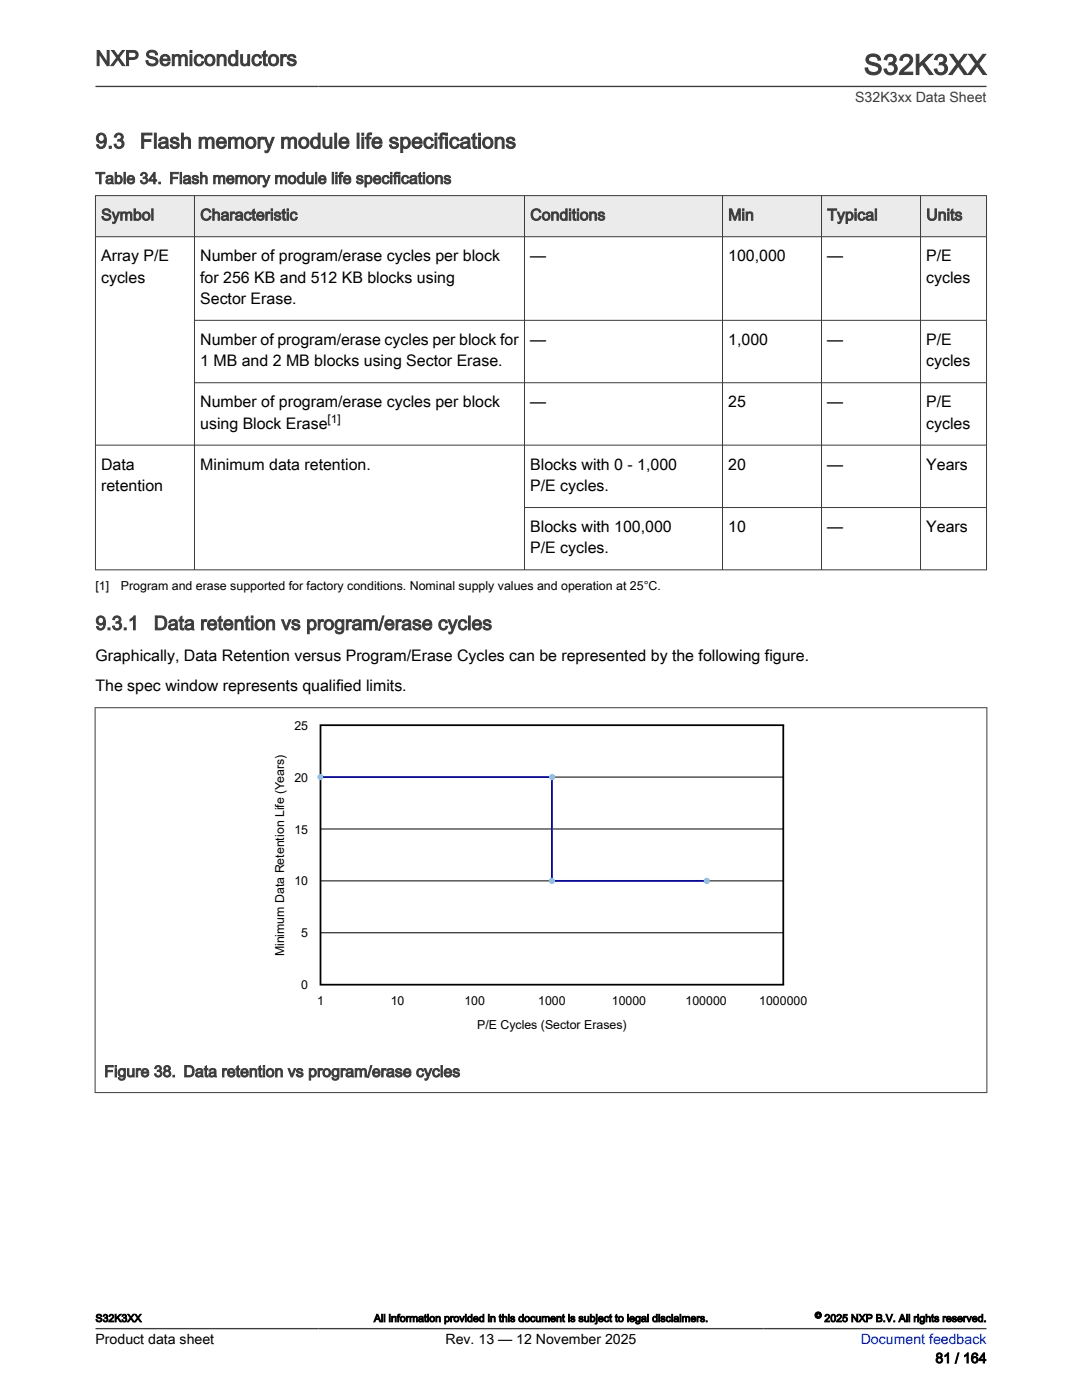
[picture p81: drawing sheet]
<svg xmlns="http://www.w3.org/2000/svg" width="216mm" height="279mm" viewBox="0 0 216 279" stroke-linecap="round" stroke-linejoin="round" font-family="sans-serif">
<defs><g id="words">
<text font-size="5.6" fill="#3c3c3c" x="172.4" y="14.9">S32K3XX</text>
<g font-size="4.2" fill="#3c3c3c">
<text x="19" y="13.1">NXP Semiconductors</text>
<text x="19" y="29.6">9.3</text>
<text x="27.9" y="29.6">Flash memory module life specifications</text>
</g>
<g font-size="3.9" fill="#3c3c3c">
<text x="19" y="125.7">9.3.1</text>
<text x="30.7" y="125.7">Data retention vs program/erase cycles</text>
</g>
<g font-size="3.2" fill="#3c3c3c">
<text x="19" y="36.7">Table 34. Flash memory module life specifications</text>
<text x="20.2" y="44">Symbol</text>
<text x="40" y="44">Characteristic</text>
<text x="105.8" y="44">Conditions</text>
<text x="145.3" y="44">Min</text>
<text x="165.1" y="44">Typical</text>
<text x="184.8" y="44">Units</text>
<text x="20.8" y="214.9">Figure 38. Data retention vs program/erase cycles</text>
</g>
<g font-size="3.2">
<text x="20.2" y="52.2">Array P/E</text>
<text x="40" y="52.2">Number of program/erase cycles per block</text>
<text x="105.8" y="52.2">—</text>
<text x="145.3" y="52.2">100,000</text>
<text x="165.1" y="52.2">—</text>
<text x="184.8" y="52.2">P/E</text>
<text x="20.2" y="56.4">cycles</text>
<text x="40" y="56.4">for 256 KB and 512 KB blocks using</text>
<text x="184.8" y="56.4">cycles</text>
<text x="40" y="60.6">Sector Erase.</text>
<text x="40" y="68.9">Number of program/erase cycles per block for</text>
<text x="105.8" y="68.9">—</text>
<text x="145.3" y="68.9">1,000</text>
<text x="165.1" y="68.9">—</text>
<text x="184.8" y="68.9">P/E</text>
<text x="40" y="73.1">1 MB and 2 MB blocks using Sector Erase.</text>
<text x="184.8" y="73.1">cycles</text>
<text x="40" y="81.3">Number of program/erase cycles per block</text>
<text x="105.8" y="81.3">—</text>
<text x="145.3" y="81.3">25</text>
<text x="165.1" y="81.3">—</text>
<text x="184.8" y="81.3">P/E</text>
<text x="40" y="85.5">using Block Erase</text>
<text x="184.8" y="85.5">cycles</text>
<text x="20.2" y="93.8">Data</text>
<text x="40" y="93.8">Minimum data retention.</text>
<text x="105.8" y="93.8">Blocks with 0 - 1,000</text>
<text x="145.3" y="93.8">20</text>
<text x="165.1" y="93.8">—</text>
<text x="184.8" y="93.8">Years</text>
<text x="20.2" y="98">retention</text>
<text x="105.8" y="98">P/E cycles.</text>
<text x="105.8" y="106.2">Blocks with 100,000</text>
<text x="145.3" y="106.2">10</text>
<text x="165.1" y="106.2">—</text>
<text x="184.8" y="106.2">Years</text>
<text x="105.8" y="110.5">P/E cycles.</text>
<text x="19" y="131.8">Graphically, Data Retention versus Program/Erase Cycles can be represented by the following figure.</text>
<text x="19" y="138">The spec window represents qualified limits.</text>
</g>
<text font-size="2.8" fill="#3c3c3c" x="170.6" y="20.4">S32K3xx Data Sheet</text>
<g font-size="2.8">
<text x="19.1" y="268.1">Product data sheet</text>
<text x="88.9" y="268.1">Rev. 13 — 12 November 2025</text>
<text x="186.7" y="272">81 / 164</text>
</g>
<text font-size="2.8" fill="#00f" x="171.7" y="268.1">Document feedback</text>
<g font-size="2.5">
<text x="19" y="117.7">[1]</text>
<text x="24.1" y="117.7">Program and erase supported for factory conditions. Nominal supply values and operation at 25°C.</text>
<text x="58.7" y="145.6">25</text>
<text x="58.7" y="156">20</text>
<text x="58.7" y="166.4">15</text>
<text x="58.7" y="176.7">10</text>
<text x="56.7" y="190.9" transform="rotate(-90 56.7 190.9)">Minimum Data Retention Life (Years)</text>
<text x="60.1" y="187.1">5</text>
<text x="60.1" y="197.4">0</text>
<text x="63.3" y="200.6">1</text>
<text x="78" y="200.6">10</text>
<text x="92.7" y="200.6">100</text>
<text x="107.4" y="200.6">1000</text>
<text x="122.1" y="200.6">10000</text>
<text x="136.8" y="200.6">100000</text>
<text x="151.5" y="200.6">1000000</text>
<text x="95.2" y="205.4">P/E Cycles (Sector Erases)</text>
</g>
<text font-size="2.4" x="65.4" y="84.5">[1]</text>
<g font-size="2.1">
<text x="19" y="263.8">S32K3XX</text>
<text x="74.6" y="263.8">All information provided in this document is subject to legal disclaimers.</text>
<text x="164.5" y="263.8">2025 NXP B.V. All rights reserved.</text>
</g>
<text font-size="1.8" x="162.6" y="263.1">©</text>
</g></defs>
<path d="M19 39h177.8v8.2h-177.8z" fill-rule="evenodd" fill="#ebebeb"/>
<g fill="none" stroke="#3c3c3c" stroke-width=".2">
<path d="M19 39h177.9M19 39v74.8M38.8 39v74.8M104.7 39v74.8M144.2 39v74.8M163.9 39v74.8M183.7 39v74.8M196.8 39v74.8M19 47.2h177.9M38.8 63.9h158.1M38.8 76.4h158.1M19 88.8h177.9"/>
<path d="M19 113.7h177.9M104.7 101.3h92.2"/>
</g>
<path d="M156.3 144.7h-92.3v51.8h92.3" fill="none" stroke="#000" stroke-width=".35"/>
<path d="M64 155.1h92.3M64 175.8h92.3M64 165.4h92.3M64 186.2h92.3" fill="none" stroke="#000" stroke-width=".2"/>
<path d="M64 155.1h46.1v20.7h30.8" fill="none" stroke="#00f" stroke-width=".35"/>
<circle cx="64" cy="155.1" r=".49" fill="#7bb1db"/>
<circle cx="64" cy="155.1" r=".49" fill="none" stroke="#7bb1db" stroke-width=".25"/>
<circle cx="110.2" cy="155.1" r=".49" fill="#7bb1db"/>
<circle cx="110.2" cy="155.1" r=".49" fill="none" stroke="#7bb1db" stroke-width=".25"/>
<circle cx="110.1" cy="175.8" r=".49" fill="#7bb1db"/>
<circle cx="110.1" cy="175.8" r=".49" fill="none" stroke="#7bb1db" stroke-width=".25"/>
<circle cx="141" cy="175.8" r=".49" fill="#7bb1db"/>
<circle cx="141" cy="175.8" r=".49" fill="none" stroke="#7bb1db" stroke-width=".25"/>
<path d="M156.3 144.7v51.8" fill="none" stroke="#000" stroke-width=".35"/>
<path d="M18.9 141.2h178.1M19 141.2v76.9M196.9 141.2v76.9M18.9 218.1h178.1" fill="none" stroke="#3c3c3c" stroke-width=".2"/>
<path d="M19 17.3h177.8M19 265.2h177.8" fill="none" stroke="#3c3c3c" stroke-width=".26"/>
<use href="#words"/>
</svg>
